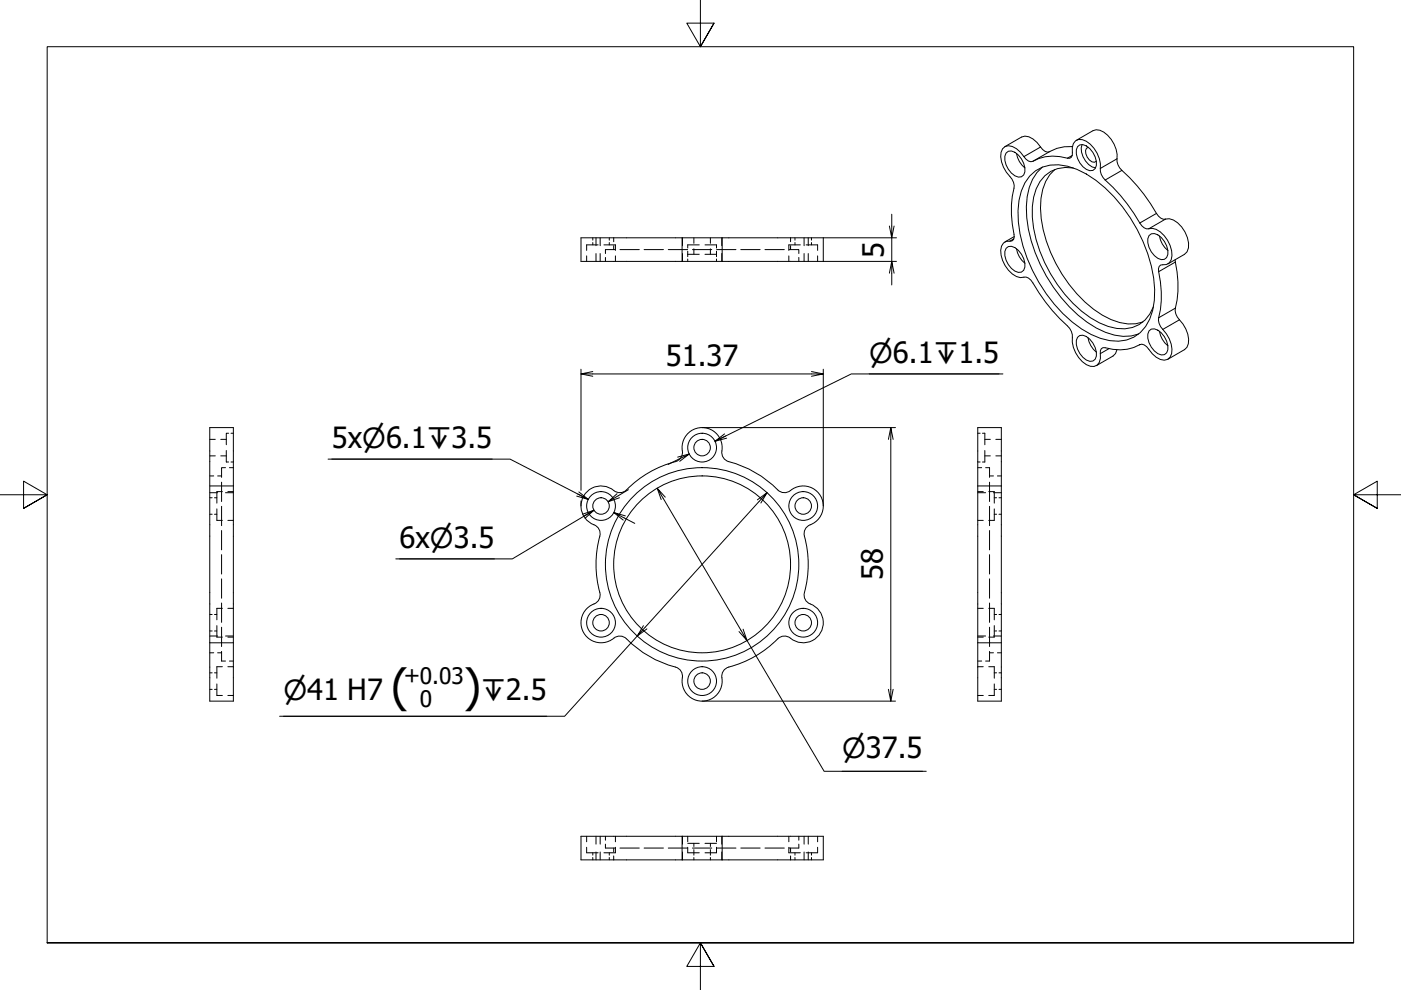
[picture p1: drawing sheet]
<svg xmlns="http://www.w3.org/2000/svg" width="297mm" height="210mm" viewBox="0 0 297 210" stroke-linecap="round" stroke-linejoin="round" font-family="sans-serif">
<defs><g id="words">
<g font-size="9.6">
<text x="82.9" y="148.8">(</text>
<text x="98.3" y="148.8">)</text>
</g>
<g font-size="6.2">
<text x="187.4" y="54.6" transform="rotate(-90 187.4 54.6)">5</text>
<text x="141.2" y="77.6">51.37</text>
<text x="70.4" y="95.1">5x⌀6.1↧3.5</text>
<text x="84.7" y="116.2">6x⌀3.5</text>
<text x="187.2" y="123" transform="rotate(-90 187.2 123)">58</text>
</g>
<g font-size="5.9">
<text x="184.3" y="77">⌀6.1↧1.5</text>
<text x="60.1" y="148.4">⌀41 H7</text>
<text x="102" y="148.4">↧2.5</text>
<text x="178.5" y="160.8">⌀37.5</text>
</g>
<g font-size="4.8">
<text x="85.6" y="144.8">+0.03</text>
<text x="89" y="149.9">0</text>
</g>
</g></defs>
<!-- layer: Visible (ISO) -->
<g fill="none" stroke="#000" stroke-width=".21">
<path d="M212.6 31.5a1.99 1.99 0 0 1 2.9 0l.8 .8 .8 .9a1.65 1.65 0 0 0 1.9 1 9.1 9.1 0 0 1 7.3-.7l.5 .1 .4-.3 .2-.4a3.5 3.5 0 0 1 .6-3 2.51 2.51 0 0 1 3.2 .7 6.7 6.7 0 0 1 2.1 5.7 5.6 5.6 0 0 0 2.7 3.4 42.2 42.2 0 0 1 6.1 8.2 1.85 1.85 0 0 0 2.2 .5 5.9 5.9 0 0 1 4 6.7l-.4 .6-.6 .4-1.2 .1-.3 .3-.2 .5a25.4 25.4 0 0 1 0 11 4.9 4.9 0 0 0 1.7 2.8 5.1 5.1 0 0 1 .8 4.9 2 2 0 0 1-3 0l-1.5-1.6a1.67 1.67 0 0 0-1.9-1 9 9 0 0 1-7.4 .6h-.4l-.4 .2-.2 .5a3.5 3.5 0 0 1-.7 3 2.52 2.52 0 0 1-3.1-.7 6.7 6.7 0 0 1-2.1-5.8 5.6 5.6 0 0 0-2.7-3.3 42.2 42.2 0 0 1-6.1-8.2 1.84 1.84 0 0 0-2.3-.5 5.9 5.9 0 0 1-4-6.7l.5-.7 .6-.3 1.2-.1 .3-.3 .1-.5a25.4 25.4 0 0 1 0-11 4.8 4.8 0 0 0-1.6-2.8 5.1 5.1 0 0 1-.8-5zM213 31.1l3.6-2a2.88 2.88 0 0 1 3.3 1.1 3.8 3.8 0 0 0 2.2 2.1l.4-.1M213.3 32.5a1.68 1.68 0 0 1 2.6 .4 4 4 0 0 1 1.1 4.2 1.68 1.68 0 0 1-2.6-.4 4 4 0 0 1-1.1-4.2zM215.5 32.5a5 5 0 0 0 1.8 3.1M218.3 37.3a7.6 7.6 0 0 1 8-2.1 22.9 22.9 0 0 1 11.7 8.7 32.3 32.3 0 0 1 6.8 17.5 12 12 0 0 1-3.1 9.1 8 8 0 0 1-8.4 1.2 24.9 24.9 0 0 1-11.5-9.4 31.1 31.1 0 0 1-6-17.6 11.6 11.6 0 0 1 2.5-7.4zM221 35.4a9.6 9.6 0 0 0-3.2 6.3 26.8 26.8 0 0 0 4 16.8 28 28 0 0 0 12.6 12 9.5 9.5 0 0 0 7 .3M223.6 35.9a9.8 9.8 0 0 0-3 8.2 29.4 29.4 0 0 0 13.1 22.7 10.5 10.5 0 0 0 8.6 1.5M227.4 31.1h-1.7l-1.6 .4-1.5 .6-3.5 2.1M227.6 35.6a6.8 6.8 0 0 0-7.9 4.4 19.1 19.1 0 0 0 .8 13.2 28.3 28.3 0 0 0 12.6 15.3 9.1 9.1 0 0 0 8.4 .3l1.3-.9 1-1.3 .8-1.6M228.2 29.7l3.5-2a2.75 2.75 0 0 1 3.1 1 6.6 6.6 0 0 1 2 5.6 5.6 5.6 0 0 0 2.7 3.4 41.6 41.6 0 0 1 6.1 8.1 1.91 1.91 0 0 0 2.3 .6 5.9 5.9 0 0 1 4.1 6.2l-.3 .8-.6 .5-3.5 2.1M228.5 31.1a1.69 1.69 0 0 1 2.6 .4 4 4 0 0 1 1.1 4.2 1.68 1.68 0 0 1-2.6-.4 4 4 0 0 1-1.1-4.2zM229.4 30.6a4.1 4.1 0 0 0 2.9 5"/>
<path d="M230.7 31.2l-.4 .2a2.23 2.23 0 0 0 1.8 3l.3-.2M123.2 50.4h51.4v5h-51.4zM144.6 50.4v5M153.1 50.4v5M213.3 52.7a1.68 1.68 0 0 1 2.6 .4 4 4 0 0 1 1.1 4.2 1.68 1.68 0 0 1-2.6-.4 4 4 0 0 1-1.1-4.2zM215 50.2l-2 1.1M215.5 52.7a5 5 0 0 0 1.8 3.1M243.6 50a1.69 1.69 0 0 1 2.6 .4 4 4 0 0 1 1.1 4.2 1.68 1.68 0 0 1-2.6-.4 4 4 0 0 1-1.1-4.2zM245.8 50a4.9 4.9 0 0 0 1.8 3.1M249.1 55.1a24.3 24.3 0 0 1 .1 10.8 4.8 4.8 0 0 0 1.6 2.8 5.2 5.2 0 0 1 .9 4.9l-.6 .5-3.5 2.1M228.5 71.5a1.69 1.69 0 0 1 2.6 .4 4.1 4.1 0 0 1 1.1 4.3 1.68 1.68 0 0 1-2.6-.4 4 4 0 0 1-1.1-4.3zM230.7 71.6a5 5 0 0 0 1.8 3.1"/>
<path d="M236.8 74.2l-.3 .8-.5 .5-3.5 2M241.7 73.1h-.1M243.6 70.2a1.7 1.7 0 0 1 2.6 .4 4.1 4.1 0 0 1 1.1 4.2 1.68 1.68 0 0 1-2.6-.4 4 4 0 0 1-1.1-4.2zM245.8 70.2a4.9 4.9 0 0 0 1.8 3.1M44.5 90.7h5v58h-5zM207.3 90.7h5v58h-5zM44.5 103h5M124.4 104.3a4.4 4.4 0 0 1 6.2 0 2 2 0 0 0 2.2-.4 23.6 23.6 0 0 1 10.9-6.2 2.32 2.32 0 0 0 .9-2.8 4.3 4.3 0 0 1 4.9-4.2 4.3 4.3 0 0 1 3.5 5.4 2 2 0 0 0 1.5 1.8 23.6 23.6 0 0 1 10.8 6.3 2.33 2.33 0 0 0 2.9-.6 4.3 4.3 0 0 1 6.1 2.2 4.3 4.3 0 0 1-3 5.7 2 2 0 0 0-.7 2.2 23.6 23.6 0 0 1-.1 12.4 2.33 2.33 0 0 0 1.9 2.3 4.3 4.3 0 0 1 1.2 6.3 4.3 4.3 0 0 1-6.4 .3 2 2 0 0 0-2.3 .5 23.7 23.7 0 0 1-10.8 6.1 2.34 2.34 0 0 0-1 2.8 4.3 4.3 0 0 1-4.9 4.2 4.3 4.3 0 0 1-3.5-5.4 2 2 0 0 0-1.5-1.8 23.6 23.6 0 0 1-10.8-6.3 2.33 2.33 0 0 0-2.8 .6 4.3 4.3 0 0 1-6.1-2.1 4.3 4.3 0 0 1 2.9-5.8 2 2 0 0 0 .8-2.2 23.6 23.6 0 0 1 0-12.4 2.33 2.33 0 0 0-1.9-2.2 4.3 4.3 0 0 1-.9-6.7zM207.3 103h5M44.5 136.3h5M207.3 136.3h5M123.2 177.3h51.4v5h-51.4z"/>
<path d="M144.6 177.3v5M153.1 177.3v5"/>
<circle cx="148.9" cy="94.9" r="3.1"/>
<circle cx="148.9" cy="94.9" r="1.75"/>
<circle cx="127.4" cy="107.3" r="3.1"/>
<circle cx="127.4" cy="107.3" r="1.75"/>
<circle cx="148.9" cy="119.7" r="20.5"/>
<circle cx="148.9" cy="119.7" r="18.8"/>
<circle cx="170.3" cy="107.3" r="3.1"/>
<circle cx="170.3" cy="107.3" r="1.75"/>
<circle cx="127.4" cy="132" r="3.1"/>
<circle cx="127.4" cy="132" r="1.75"/>
<circle cx="170.3" cy="132" r="3.1"/>
<circle cx="170.3" cy="132" r="1.75"/>
<circle cx="148.9" cy="144.4" r="3.1"/>
<circle cx="148.9" cy="144.4" r="1.75"/>
</g>
<!-- layer: Hidden (ISO) -->
<g fill="none" stroke="#000" stroke-width=".21">
<path d="M124.4 54.3v1.1M125.7 50.4v.5M125.7 51.4v.5M126.4 50.4v1.7M126.4 53.8v1.6M126.8 51.9h-2.4v1.2M127.2 50.4v1.7M127.2 53.8v1.6M128 51.9h2.5v1.2M128.4 54.6v.8M129.2 50.4v.5M129.2 51.4v.5"/>
<path d="M130.1 50.4v.9M130.1 52.1v.8M130.4 52.9h-2v.9M130.5 54.3v1.1M131.4 52.9h4.1M136.6 52.9h4.1M141.7 52.9h4.1M144.7 50.4v1.7M144.7 53.8v1.6M145.8 53.3v1.1M145.8 54.9v.5M145.8 53.9h2.5"/>
<path d="M146.8 52.9h4.1M147.1 50.4v1.2M147.1 52.8v1.1M148.3 51.9h-2.5v.7M149.5 53.9h2.4v.5M149.5 51.9h2.4v.7M150.6 50.4v1.2M150.6 52.8v1.1M151.9 53.3v.6M151.9 54.9v.5M151.9 52.9h4.1M153 50.4v1.7"/>
<path d="M153 53.8v1.6M157.1 52.9h4.1M162.2 52.9h4.1M167.2 54.3v1.1M167.3 52.9h2.1v.9M167.6 50.4v.9M167.6 52.1v.8M168.6 50.4v.5M168.6 51.4v.5M169.4 54.6v.8M169.7 51.9h-2.5v1.2M170.5 50.4v1.7"/>
<path d="M170.5 53.8v1.6M170.9 51.9h2.4v1.2M171.4 50.4v1.7M171.4 53.8v1.6M172 50.4v.5M172 51.4v.5M173.3 54.3v1.1M44.5 93.2h1.1M44.5 96.7h1.1M46.8 93.2h1.2M46.8 96.7h1.2M47.8 99.2h-.8v2"/>
<path d="M48 95.5v2.5h.5M48.5 91.9h-.5v2.4M48.6 99.2h.9M49 91.9h.5M49 98h.5M207.3 91.9h.5M207.3 98h.5M207.3 99.2h.8M208.3 91.9h.5v2.4M208.8 95.5v2.5h-.5M208.8 93.2h1.2M208.8 96.7h1.2"/>
<path d="M209 99.2h.8v2M211.1 93.2h1.2M211.1 96.7h1.2M44.5 104.5h1.6M44.5 105.5h.5M44.5 109h.5M44.5 100.9h.8M45.5 105.5h.5M45.5 109h.5M46 107.9v2.4h1.1M46.1 100.9h.9M47 102.2v4.1"/>
<path d="M47 107.4v4.1M47 112.5v4.1M47 117.6v4.1M47.1 104.2h-1.1v2.5M47.8 104.5h1.7M48.3 104.2h1.2M48.3 110.3h1.2M207.3 104.5h1.7M207.3 104.2h1.2M207.3 110.3h1.2M209.6 104.2h1.2v2.5M209.8 100.9h.8"/>
<path d="M209.8 102.2v4.1M209.8 107.4v4.1M209.8 112.5v4.1M209.8 117.6v4.1M210.6 104.5h1.7M210.8 107.9v2.4h-1.2M210.8 105.5h.5M210.8 109h.5M211.5 100.9h.8M211.8 105.5h.5M211.8 109h.5M44.5 134.9h1.6"/>
<path d="M44.5 130.3h.5M44.5 133.8h.5M44.5 138.4h.8M45.5 130.3h.5M45.5 133.8h.5M46 132.6v2.5h1.1M46.1 138.4h.9M47 122.7v4.1M47 127.9v4.1M47 133v4.1M47 138.1v2.1h.8M47.1 129h-1.1v2.4"/>
<path d="M47.8 134.9h1.7M48.3 129h1.2M48.3 135.1h1.2M207.3 134.9h1.7M207.3 129h1.2M207.3 135.1h1.2M209.6 129h1.2v2.4M209.8 138.1v2.1h-.8M209.8 138.4h.8M209.8 122.7v4.1M209.8 127.9v4.1M209.8 133v4.1"/>
<path d="M210.6 134.9h1.7M210.8 132.6v2.5h-1.2M210.8 130.3h.5M210.8 133.8h.5M211.5 138.4h.8M211.8 130.3h.5M211.8 133.8h.5M44.5 142.7h.5M44.5 146.2h.5M45.5 142.7h.5M45.5 146.2h.5M46 145v2.5h1.1"/>
<path d="M47.1 141.4h-1.1v2.4M48.3 141.4h1.2M48.3 147.5h1.2M48.6 140.2h.9M207.3 141.4h1.2M207.3 147.5h1.2M207.3 140.2h.8M209.6 141.4h1.2v2.4M210.8 145v2.5h-1.2M210.8 142.7h.5M210.8 146.2h.5M211.8 142.7h.5"/>
<path d="M211.8 146.2h.5M124.4 179.6v1.2h2.4M124.4 177.3v1.2M126.4 177.3v1.7M127.2 177.3v1.7M128.4 179v.8h2M128.4 177.3v.8M130.1 179.8v.8M130.5 179.6v1.2h-2.5M130.5 177.3v1.2M131.4 179.8h4.1M136.6 179.8h4.1"/>
<path d="M141.7 179.8h4.1M144.7 177.3v1.7M145.8 178.8h2.5M145.8 179.6v1.2h2.5M145.8 177.3v1.2M146.8 179.8h4.1M147.1 178.8v.7M149.5 178.8h2.4M150.6 178.8v.7M151.9 179.6v1.2h-2.4M151.9 177.3v1.2M151.9 179.8h4.1"/>
<path d="M153 177.3v1.7M157.1 179.8h4.1M162.2 179.8h4.1M167.2 179.6v1.2h2.5M167.2 177.3v1.2M167.6 179.8v.8M169.4 179v.8h-2.1M169.4 177.3v.8M170.5 177.3v1.7M171.4 177.3v1.7M173.3 179.6v1.2h-2.4M173.3 177.3v1.2"/>
<path d="M125.7 180.8v.5M125.7 181.8v.5M126.4 180.6v1.7M127.2 180.6v1.7M129.2 180.8v.5M129.2 181.8v.5M130.1 181.5v.8M144.7 180.6v1.7M147.1 180.1v1.2M147.1 181.8v.5M150.6 180.1v1.2M150.6 181.8v.5"/>
<path d="M153 180.6v1.7M167.6 181.5v.8M168.6 180.8v.5M168.6 181.8v.5M170.5 180.6v1.7M171.4 180.6v1.7M172 180.8v.5M172 181.8v.5"/>
</g>
<!-- layer: Visible Narrow (ISO) -->
<path d="M220.6 31.2l-3.5 2M227.3 33l-1 .5M236.8 33.7l-3.5 2M237.9 36.1l-3.6 2.1M215 50.7l-.9 .4M245.2 45.2l-3.5 2.1M247.1 46.5l-3.5 2M249.2 55.6l-3.5 2M235.1 73.9l-1.8 1.1M241.7 73.1h.1M249.2 65.3l-3.5 2.1M250.1 67.8l-3.6 2" fill="none" stroke="#000" stroke-width=".21"/>
<!-- layer: Border (ISO) -->
<path d="M148.5 0v9.9l-2.9-5h5.8l-2.9 5 2.9-5M0 104.9h10l-5-2.9v5.8l5-2.9-5 2.9M297 104.9h-10l5-2.9v5.8l-5-2.9 5 2.9M10 199.9v-190h277v190h-277h277M151.4 204.9l-2.9-5 2.9 5h-5.8l2.9-5v10" fill="none" stroke="#000" stroke-width=".21"/>
<!-- layer: Dimension (ISO) -->
<g fill="none" stroke="#000" stroke-width=".21">
<path d="M174.6 55.4h15.5M174.6 50.4h15.5M189.1 45.4v5l-.5-2.5M189.6 57.9l-.5-2.5v5M189.6 47.9l-.5 2.5v5l-.5 2.5M123.2 79.3l2.5 .5M123.2 78.3v25.7M125.7 78.8l-2.5 .5h51.4l-2.6 .5M172 78.8l2.6 .5M174.6 78.3v29M184.3 79.3h27.5M212.6 79.3h-32.1l-28.9 14.3 2.5-.7"/>
<path d="M69.6 97.3h38.5l16.6 8.6-2-1.6M70.4 97.3h33.9M144.1 97.8l2-1.5-4.5 2.2M146.1 96.3l-2.4 .6M148.9 90.7h41M153.6 92l-2 1.6 2.2-1.2M188.9 90.7l-.5 2.5M189.4 93.2l-.5-2.5v58l-.5-2.5M84.7 118.5h20.1M122.5 104.7l2.2 1.2-2.4-.7M123.2 106.2v1.1M123.5 109l2.4-.8-17.3 10.3h-24.7"/>
<path d="M123.8 109.5l2.1-1.3-1.9 1.7M130.1 108.7l2 1.6M131.3 105.5l-2.4 .9M132.6 109.4l-2.5-.7 4.5 2.3M133.2 103.8l-4.3 2.6 1.9-1.7M139.3 103.5l.9 2.4M141 105.4l-1.7-1.9 19.1 32.3-1.7-1.9M161.3 106.7l1.3-2.2-27.5 30.4 1.3-2.2M162.6 104.5l-2 1.5M137.2 133.3l-2.1 1.6-15.4 17h-60.4M157.5 133.4l.9 2.4 16.3 27.7h21.7M60.1 151.9h55.8"/>
<path d="M148.9 148.7h41M189.4 146.2l-.5 2.5M178.5 163.5h17.1"/>
</g>
<use href="#words"/>
</svg>
